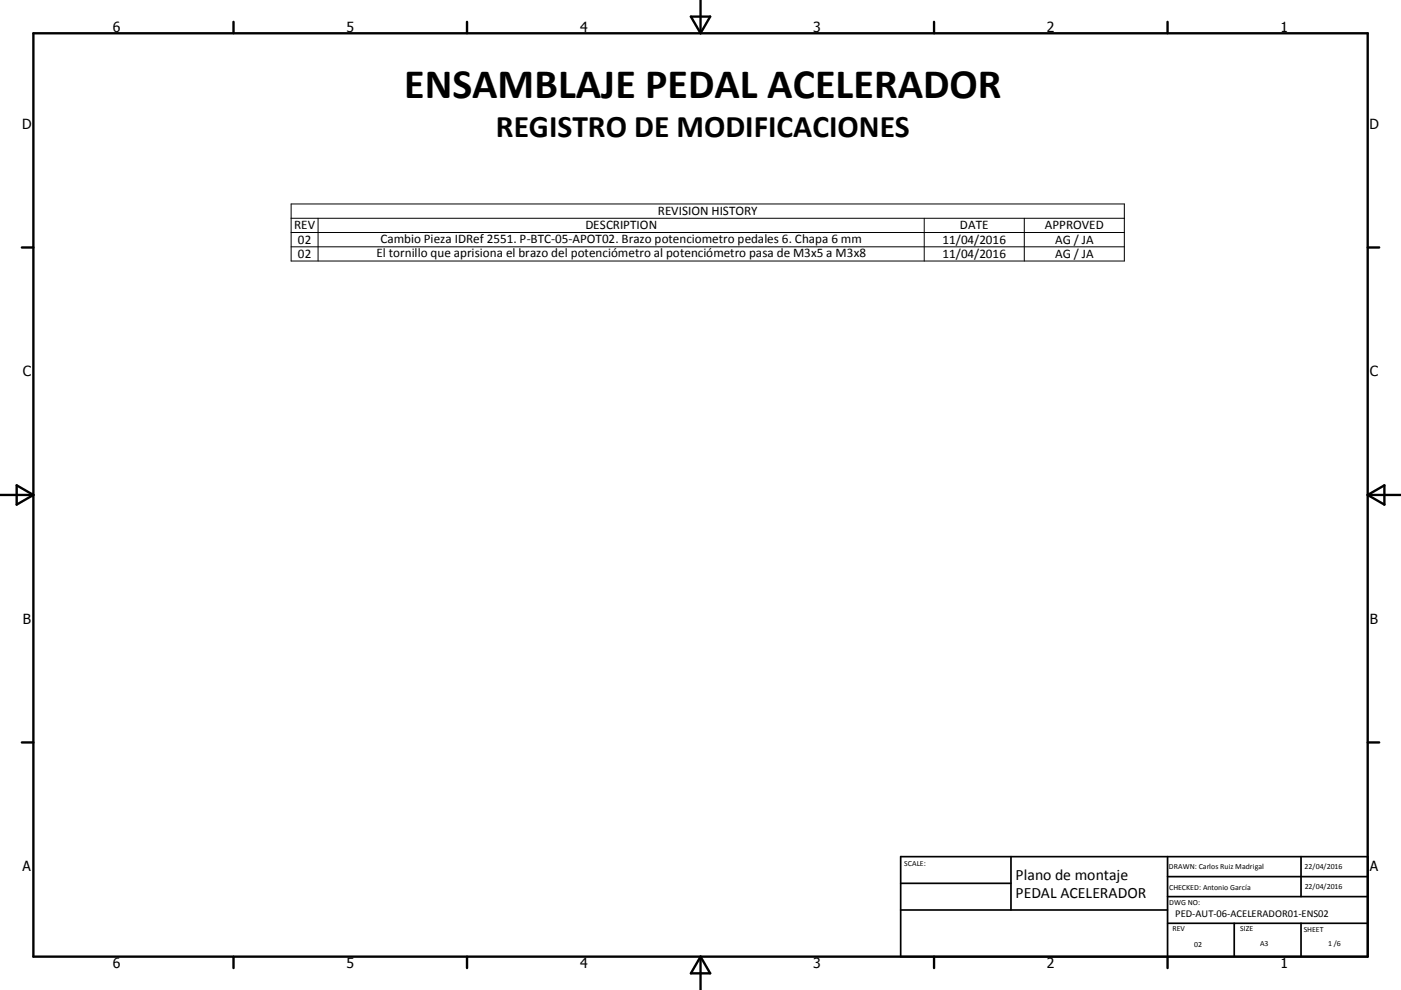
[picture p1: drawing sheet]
<svg xmlns="http://www.w3.org/2000/svg" width="420mm" height="297mm" viewBox="0 0 420 297" stroke-linecap="round" stroke-linejoin="round" font-family="sans-serif">
<defs><g id="words">
<text font-size="12.6" x="121.2" y="29.4">ENSAMBLAJE PEDAL ACELERADOR</text>
<text font-size="9.4" x="148.7" y="41.2">REGISTRO DE MODIFICACIONES</text>
<g font-size="4.7">
<text x="304.5" y="263.9">Plano de montaje</text>
<text x="304.5" y="269.3">PEDAL ACELERADOR</text>
</g>
<g font-size="4.2">
<text x="33.9" y="9.6">6</text>
<text x="103.9" y="9.6">5</text>
<text x="173.9" y="9.6">4</text>
<text x="243.8" y="9.6">3</text>
<text x="313.9" y="9.6">2</text>
<text x="383.9" y="9.6">1</text>
<text x="6.7" y="38.7">D</text>
<text x="410.5" y="38.7">D</text>
<text x="6.9" y="112.9">C</text>
<text x="410.7" y="112.9">C</text>
<text x="6.9" y="187.1">B</text>
<text x="410.7" y="187.1">B</text>
<text x="6.8" y="261.4">A</text>
<text x="410.7" y="261.4">A</text>
<text x="33.9" y="290.4">6</text>
<text x="103.9" y="290.4">5</text>
<text x="173.9" y="290.4">4</text>
<text x="243.8" y="290.4">3</text>
<text x="313.9" y="290.4">2</text>
<text x="383.9" y="290.4">1</text>
</g>
<g font-size="3.9">
<text x="197.2" y="64.6">REVISION HISTORY</text>
<text x="88.2" y="68.8">REV</text>
<text x="175.5" y="68.8">DESCRIPTION</text>
<text x="287.8" y="68.8">DATE</text>
<text x="313.3" y="68.8">APPROVED</text>
<text x="89.3" y="73.2">02</text>
<text x="89.3" y="77.4">02</text>
<text x="112.9" y="77.2">El tornillo que aprisiona el brazo del potenciómetro al potenciómetro pasa de M3x5 a M3x8</text>
<text x="114" y="72.9">Cambio Pieza IDRef 2551. P-BTC-05-APOT02. Brazo potenciometro pedales 6. Chapa 6 mm</text>
<text x="282.6" y="73.1">11/04/2016</text>
<text x="282.6" y="77.3">11/04/2016</text>
<text x="316.3" y="73.1">AG / JA</text>
<text x="316.3" y="77.3">AG / JA</text>
</g>
<text font-size="3.1" x="352.3" y="275.3">PED-AUT-06-ACELERADOR01-ENS02</text>
<g font-size="2.4">
<text x="271.1" y="259.7">SCALE:</text>
<text x="350.4" y="260.8">DRAWN: Carlos Ruiz Madrigal</text>
<text x="391.1" y="260.6">22/04/2016</text>
<text x="350.5" y="267">CHECKED: Antonio García</text>
<text x="391.2" y="266.7">22/04/2016</text>
<text x="350.5" y="271.4">DWG NO:</text>
<text x="351.5" y="279.3">REV</text>
<text x="371.9" y="279.4">SIZE</text>
<text x="390.9" y="279.6">SHEET</text>
<text x="358.1" y="284.1">02</text>
<text x="377.8" y="283.9">A3</text>
<text x="398.2" y="283.8">1 /6</text>
</g>
</g></defs>
<g fill="none" stroke="#000" stroke-width=".71">
<path d="M10 10h400v277h-400zM70 6.6v3.4M140 6.6v3.4M207.1 5h5.8l-2.9 5zM210 0v10M280 6.6v3.4M350 6.6v3.4M6.6 74.2h3.4M410 74.2h3.5M0 148.5h10M5 145.6l5 2.9-5 2.9zM410 148.5h10.1"/>
<path d="M410 148.5l5.1-2.9v5.8zM6.6 222.7h3.4M410 222.7h3.5M70 287v3.4M140 287v3.4M210 287v10M210 287l2.9 5h-5.8zM280 287v3.4M350 287v3.4"/>
</g>
<path d="M270 257h140v30h-140zM303.1 257v16M350 257v30M390.1 257v12M270 265h33.1M270 273h80M350 277h60M350 269h60M350 263h60M370 277v10M390.1 277v10" fill="none" stroke="#000" stroke-width=".51"/>
<path d="M87.3 61.2h249.8v17.1h-249.8zM87.3 65.5h249.8M87.3 69.8h249.8M87.3 74h249.8M95.4 65.5v12.8M277.1 65.5v12.8M307.1 65.5v12.8" fill="none" stroke="#000" stroke-width=".3"/>
<use href="#words"/>
</svg>
